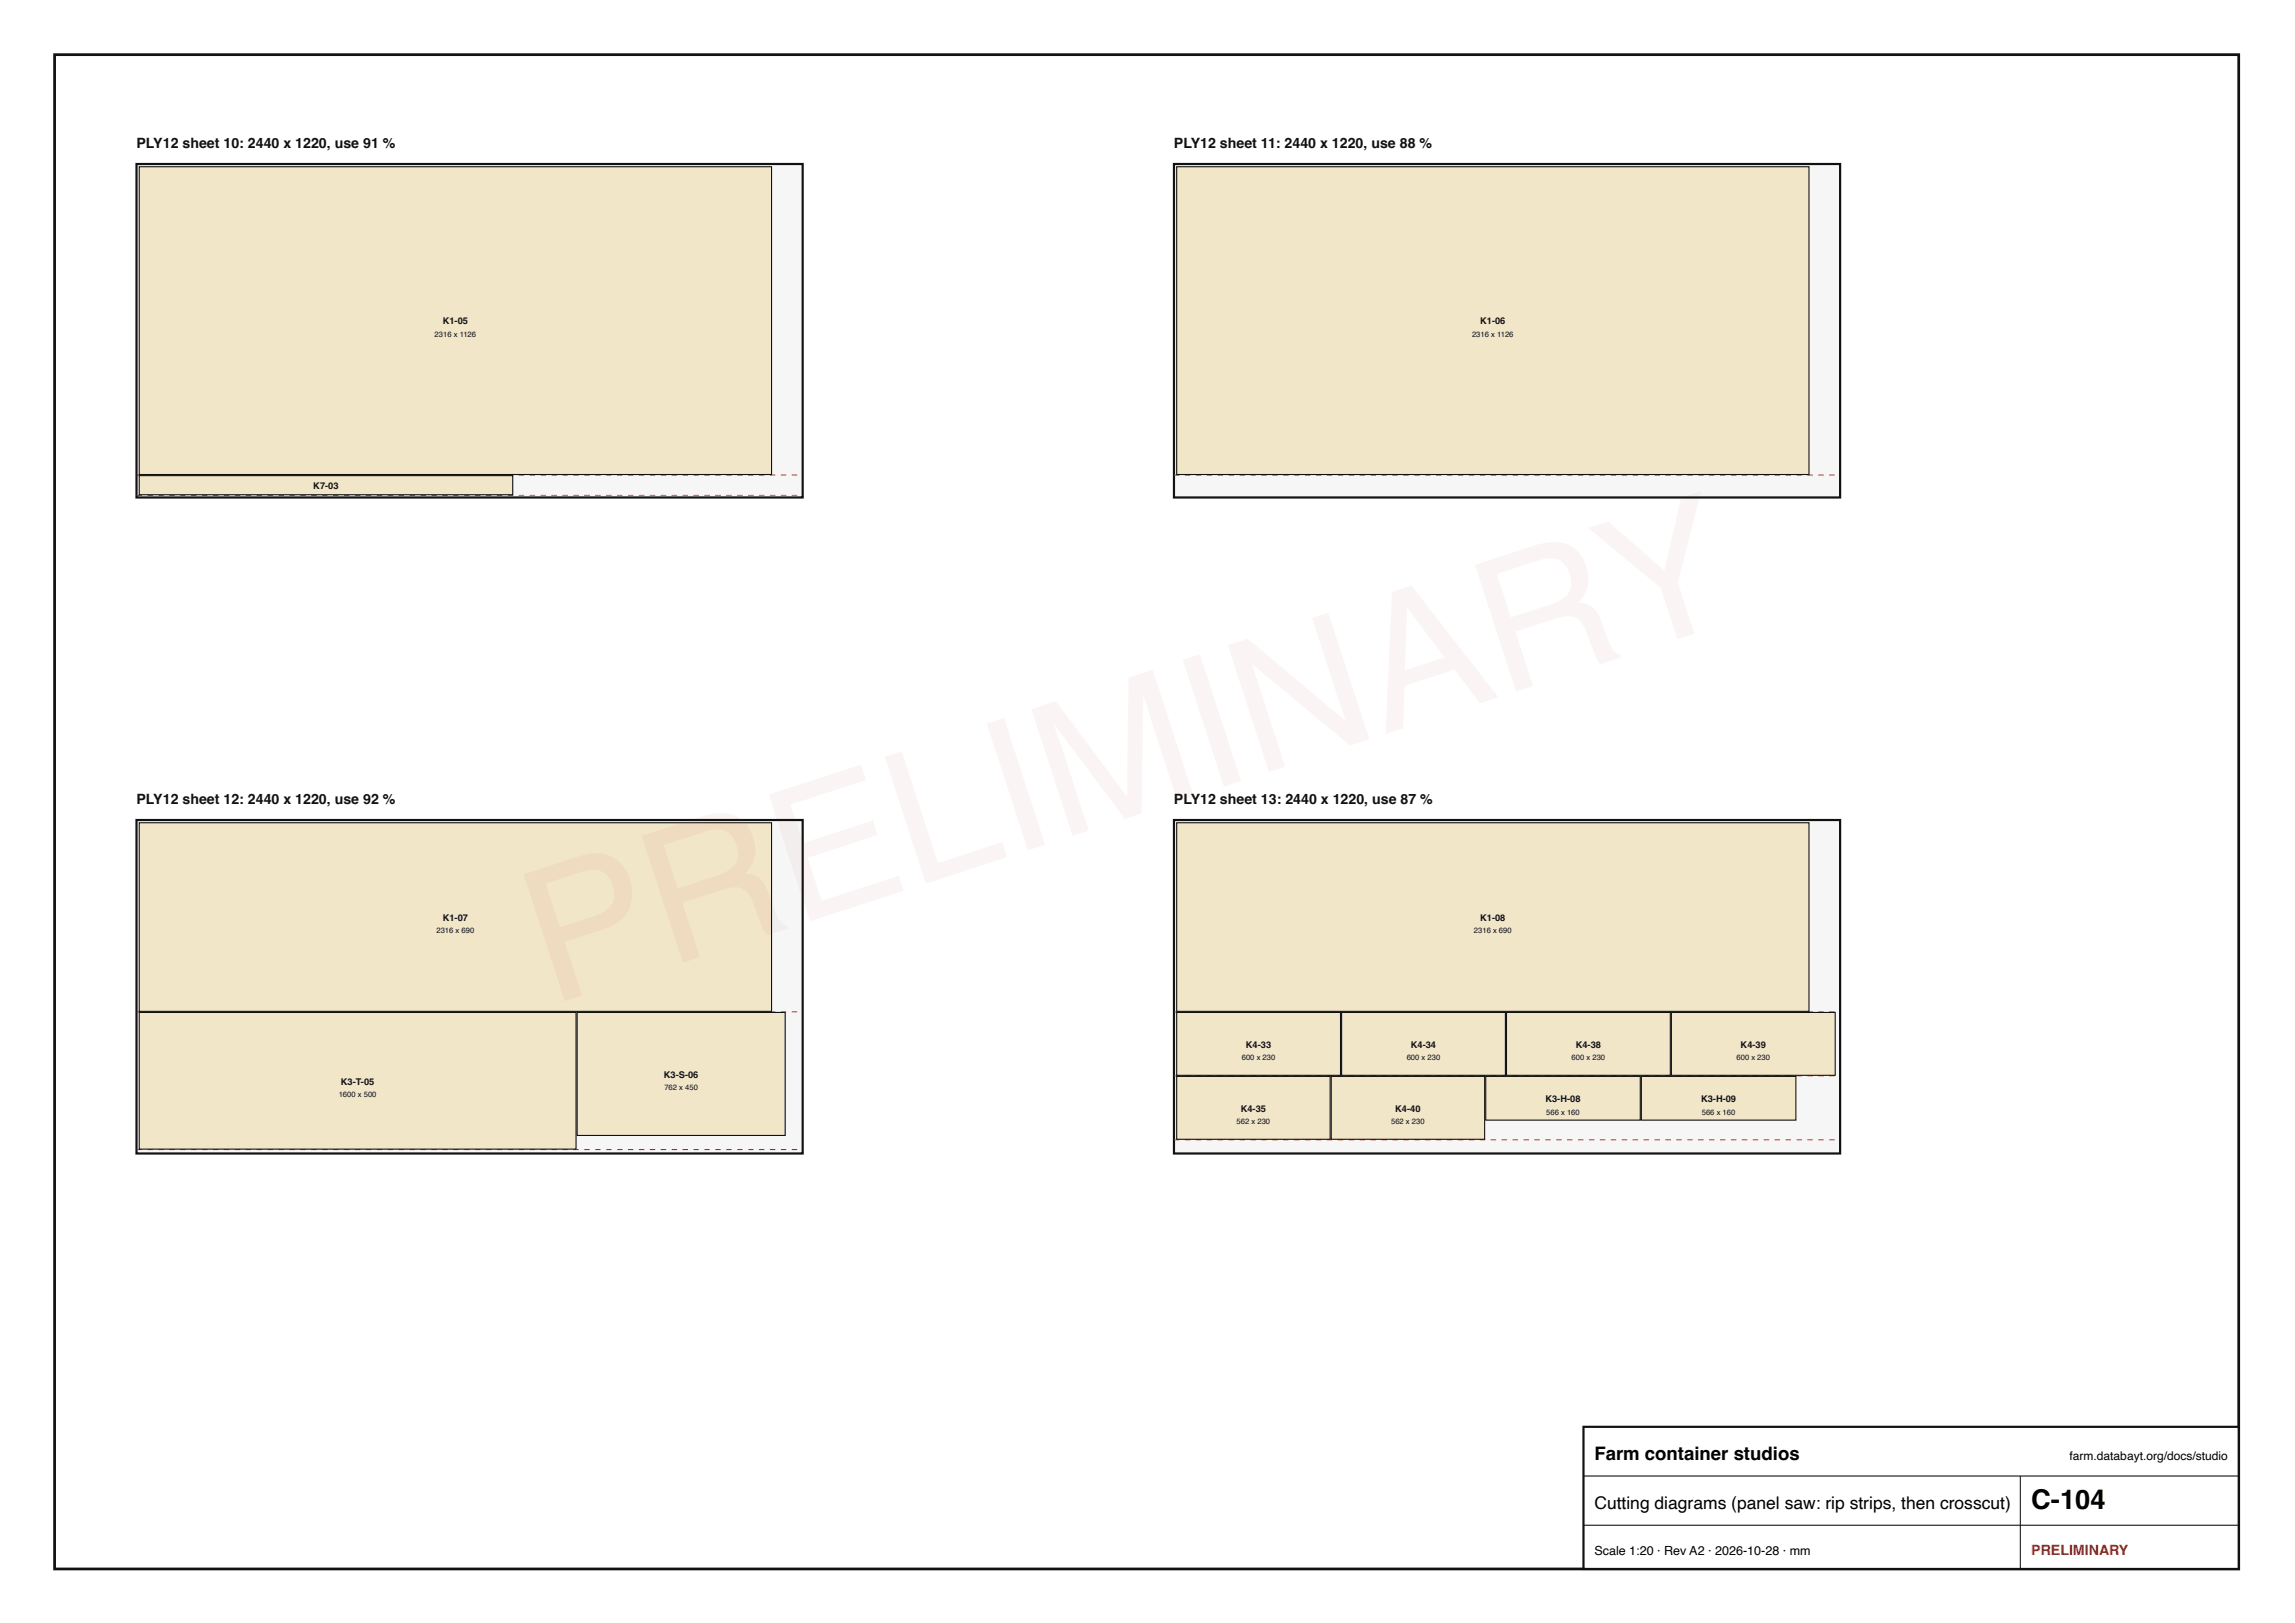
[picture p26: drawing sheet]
<svg xmlns="http://www.w3.org/2000/svg" width="420mm" height="297mm" viewBox="0 0 420 297" stroke-linecap="round" stroke-linejoin="round" font-family="sans-serif">
<defs><g id="words">
<text font-size="5" x="371.9" y="276.1">C-104</text>
<text font-size="3.4" x="291.9" y="267.1">Farm container studios</text>
<text font-size="3.2" x="291.9" y="276.1">Cutting diagrams (panel saw: rip strips, then crosscut)</text>
<g font-size="2.6" fill="#111">
<text x="25" y="27">PLY12 sheet 10: 2440 x 1220, use 91 %</text>
<text x="214.9" y="27">PLY12 sheet 11: 2440 x 1220, use 88 %</text>
<text x="25" y="147.1">PLY12 sheet 12: 2440 x 1220, use 92 %</text>
<text x="214.9" y="147.1">PLY12 sheet 13: 2440 x 1220, use 87 %</text>
</g>
<text font-size="2.6" fill="#b3261e" x="371.9" y="284.6">PRELIMINARY</text>
<text font-size="2.3" x="291.9" y="284.6">Scale 1:20 · Rev A2 · 2026-10-28 · mm</text>
<text font-size="2.2" x="378.9" y="267.1">farm.databayt.org/docs/studio</text>
<g font-size="1.7" fill="#111">
<text x="81.1" y="59.4">K1-05</text>
<text x="271" y="59.4">K1-06</text>
<text x="57.4" y="89.5">K7-03</text>
<text x="81.1" y="168.5">K1-07</text>
<text x="271" y="168.5">K1-08</text>
<text x="228.1" y="191.7">K4-33</text>
<text x="258.3" y="191.7">K4-34</text>
<text x="288.5" y="191.7">K4-38</text>
<text x="318.7" y="191.7">K4-39</text>
<text x="121.6" y="197.2">K3-S-06</text>
<text x="62.4" y="198.5">K3-T-05</text>
<text x="227.2" y="203.4">K4-35</text>
<text x="255.5" y="203.4">K4-40</text>
<text x="283" y="201.7">K3-H-08</text>
<text x="311.5" y="201.7">K3-H-09</text>
</g>
<g font-size="1.4" fill="#111">
<text x="79.6" y="61.7">2316 x 1126</text>
<text x="269.5" y="61.7">2316 x 1126</text>
<text x="79.9" y="170.8">2316 x 690</text>
<text x="269.9" y="170.8">2316 x 690</text>
<text x="227.4" y="194">600 x 230</text>
<text x="257.6" y="194">600 x 230</text>
<text x="287.8" y="194">600 x 230</text>
<text x="317.9" y="194">600 x 230</text>
<text x="62" y="200.8">1600 x 500</text>
<text x="121.6" y="199.5">762 x 450</text>
<text x="283.1" y="204">566 x 160</text>
<text x="311.6" y="204">566 x 160</text>
<text x="226.4" y="205.7">562 x 230</text>
<text x="254.7" y="205.7">562 x 230</text>
</g>
</g></defs>
<path d="M10 10h399.9v277.1h-399.9z" fill="none" stroke="#111" stroke-width=".5"/>
<path d="M25 30h122v61h-122z" fill="#f6f6f6"/>
<path d="M25 30h122v61h-122z" fill="none" stroke="#111" stroke-width=".4"/>
<g fill="#c00">
<path d="M25 86.9h1v.1h-1zM27 86.9h1v.1h-1zM29 86.9h1v.1h-1zM31 86.9h1v.1h-1zM33 86.9h1v.1h-1zM35 86.9h1v.1h-1zM37 86.9h1v.1h-1zM39 86.9h1v.1h-1zM41 86.9h1v.1h-1zM43 86.9h1v.1h-1zM45 86.9h1v.1h-1zM47 86.9h1v.1h-1zM49 86.9h1v.1h-1zM51 86.9h1v.1h-1zM53 86.9h1v.1h-1zM55 86.9h1v.1h-1zM57 86.9h1v.1h-1zM59 86.9h1v.1h-1zM61 86.9h1v.1h-1zM63 86.9h1v.1h-1zM65 86.9h1v.1h-1zM67 86.9h1v.1h-1zM69 86.9h1v.1h-1zM71 86.9h1v.1h-1zM73 86.9h1v.1h-1zM75 86.9h1v.1h-1zM77 86.9h1v.1h-1zM79 86.9h1v.1h-1zM81 86.9h1v.1h-1zM83 86.9h1v.1h-1zM85 86.9h1v.1h-1zM87 86.9h1v.1h-1zM89 86.9h1v.1h-1zM91 86.9h1v.1h-1zM93 86.9h1v.1h-1zM95 86.9h1v.1h-1zM97 86.9h1v.1h-1zM99 86.9h1v.1h-1zM101 86.9h1v.1h-1zM103 86.9h1v.1h-1zM105 86.9h1v.1h-1zM107 86.9h1v.1h-1zM109 86.9h1v.1h-1zM111 86.9h1v.1h-1zM113 86.9h1v.1h-1zM115 86.9h1v.1h-1zM117 86.9h1v.1h-1zM119 86.9h1v.1h-1zM121 86.9h1v.1h-1zM123 86.9h1v.1h-1zM125 86.9h1v.1h-1zM127 86.9h1v.1h-1zM129 86.9h1v.1h-1zM131 86.9h1v.1h-1zM133 86.9h1v.1h-1zM135 86.9h1v.1h-1zM137 86.9h1v.1h-1zM139 86.9h1v.1h-1zM141 86.9h1v.1h-1zM143 86.9h1v.1h-1zM145 86.9h1v.1h-1z"/>
<path d="M25 90.6h1v.1h-1zM27 90.6h1v.1h-1zM29 90.6h1v.1h-1zM31 90.6h1v.1h-1zM33 90.6h1v.1h-1zM35 90.6h1v.1h-1zM37 90.6h1v.1h-1zM39 90.6h1v.1h-1zM41 90.6h1v.1h-1zM43 90.6h1v.1h-1zM45 90.6h1v.1h-1zM47 90.6h1v.1h-1zM49 90.6h1v.1h-1zM51 90.6h1v.1h-1zM53 90.6h1v.1h-1zM55 90.6h1v.1h-1zM57 90.6h1v.1h-1zM59 90.6h1v.1h-1zM61 90.6h1v.1h-1zM63 90.6h1v.1h-1zM65 90.6h1v.1h-1zM67 90.6h1v.1h-1zM69 90.6h1v.1h-1zM71 90.6h1v.1h-1zM73 90.6h1v.1h-1zM75 90.6h1v.1h-1zM77 90.6h1v.1h-1zM79 90.6h1v.1h-1zM81 90.6h1v.1h-1zM83 90.6h1v.1h-1zM85 90.6h1v.1h-1zM87 90.6h1v.1h-1zM89 90.6h1v.1h-1zM91 90.6h1v.1h-1zM93 90.6h1v.1h-1zM95 90.6h1v.1h-1zM97 90.6h1v.1h-1zM99 90.6h1v.1h-1zM101 90.6h1v.1h-1zM103 90.6h1v.1h-1zM105 90.6h1v.1h-1zM107 90.6h1v.1h-1zM109 90.6h1v.1h-1zM111 90.6h1v.1h-1zM113 90.6h1v.1h-1zM115 90.6h1v.1h-1zM117 90.6h1v.1h-1zM119 90.6h1v.1h-1zM121 90.6h1v.1h-1zM123 90.6h1v.1h-1zM125 90.6h1v.1h-1zM127 90.6h1v.1h-1zM129 90.6h1v.1h-1zM131 90.6h1v.1h-1zM133 90.6h1v.1h-1zM135 90.6h1v.1h-1zM137 90.6h1v.1h-1zM139 90.6h1v.1h-1zM141 90.6h1v.1h-1zM143 90.6h1v.1h-1zM145 90.6h1v.1h-1z"/>
</g>
<path d="M25.5 30.5h115.8v56.3h-115.8z" fill="#f2e6c9"/>
<path d="M25.5 30.5h115.8v56.3h-115.8z" fill="none" stroke="#111" stroke-width=".2"/>
<path d="M25.5 87h68.4v3.5h-68.4z" fill="#f2e6c9"/>
<path d="M25.5 87h68.4v3.5h-68.4z" fill="none" stroke="#111" stroke-width=".2"/>
<path d="M214.9 30h122v61h-122z" fill="#f6f6f6"/>
<path d="M214.9 30h122v61h-122z" fill="none" stroke="#111" stroke-width=".4"/>
<path d="M214.9 86.9h1v.1h-1zM216.9 86.9h1v.1h-1zM218.9 86.9h1v.1h-1zM220.9 86.9h1v.1h-1zM222.9 86.9h1v.1h-1zM224.9 86.9h1v.1h-1zM226.9 86.9h1v.1h-1zM228.9 86.9h1v.1h-1zM230.9 86.9h1v.1h-1zM232.9 86.9h1v.1h-1zM234.9 86.9h1v.1h-1zM236.9 86.9h1v.1h-1zM238.9 86.9h1v.1h-1zM240.9 86.9h1v.1h-1zM242.9 86.9h1v.1h-1zM244.9 86.9h1v.1h-1zM246.9 86.9h1v.1h-1zM248.9 86.9h1v.1h-1zM250.9 86.9h1v.1h-1zM252.9 86.9h1v.1h-1zM254.9 86.9h1v.1h-1zM256.9 86.9h1v.1h-1zM258.9 86.9h1v.1h-1zM260.9 86.9h1v.1h-1zM262.9 86.9h1v.1h-1zM264.9 86.9h1v.1h-1zM266.9 86.9h1v.1h-1zM268.9 86.9h1v.1h-1zM270.9 86.9h1v.1h-1zM272.9 86.9h1v.1h-1zM274.9 86.9h1v.1h-1zM276.9 86.9h1v.1h-1zM278.9 86.9h1v.1h-1zM280.9 86.9h1v.1h-1zM282.9 86.9h1v.1h-1zM284.9 86.9h1v.1h-1zM286.9 86.9h1v.1h-1zM288.9 86.9h1v.1h-1zM290.9 86.9h1v.1h-1zM292.9 86.9h1v.1h-1zM294.9 86.9h1v.1h-1zM296.9 86.9h1v.1h-1zM298.9 86.9h1v.1h-1zM300.9 86.9h1v.1h-1zM302.9 86.9h1v.1h-1zM304.9 86.9h1v.1h-1zM306.9 86.9h1v.1h-1zM308.9 86.9h1v.1h-1zM310.9 86.9h1v.1h-1zM312.9 86.9h1v.1h-1zM314.9 86.9h1v.1h-1zM316.9 86.9h1v.1h-1zM318.9 86.9h1v.1h-1zM320.9 86.9h1v.1h-1zM322.9 86.9h1v.1h-1zM324.9 86.9h1v.1h-1zM326.9 86.9h1v.1h-1zM328.9 86.9h1v.1h-1zM330.9 86.9h1v.1h-1zM332.9 86.9h1v.1h-1zM334.9 86.9h1v.1h-1z" fill="#c00"/>
<path d="M215.4 30.5h115.8v56.3h-115.8z" fill="#f2e6c9"/>
<path d="M215.4 30.5h115.8v56.3h-115.8z" fill="none" stroke="#111" stroke-width=".2"/>
<path d="M25 150.1h122v61h-122z" fill="#f6f6f6"/>
<path d="M25 150.1h122v61h-122z" fill="none" stroke="#111" stroke-width=".4"/>
<g fill="#c00">
<path d="M25 185.1h1v.2h-1zM27 185.1h1v.2h-1zM29 185.1h1v.2h-1zM31 185.1h1v.2h-1zM33 185.1h1v.2h-1zM35 185.1h1v.2h-1zM37 185.1h1v.2h-1zM39 185.1h1v.2h-1zM41 185.1h1v.2h-1zM43 185.1h1v.2h-1zM45 185.1h1v.2h-1zM47 185.1h1v.2h-1zM49 185.1h1v.2h-1zM51 185.1h1v.2h-1zM53 185.1h1v.2h-1zM55 185.1h1v.2h-1zM57 185.1h1v.2h-1zM59 185.1h1v.2h-1zM61 185.1h1v.2h-1zM63 185.1h1v.2h-1zM65 185.1h1v.2h-1zM67 185.1h1v.2h-1zM69 185.1h1v.2h-1zM71 185.1h1v.2h-1zM73 185.1h1v.2h-1zM75 185.1h1v.2h-1zM77 185.1h1v.2h-1zM79 185.1h1v.2h-1zM81 185.1h1v.2h-1zM83 185.1h1v.2h-1zM85 185.1h1v.2h-1zM87 185.1h1v.2h-1zM89 185.1h1v.2h-1zM91 185.1h1v.2h-1zM93 185.1h1v.2h-1zM95 185.1h1v.2h-1zM97 185.1h1v.2h-1zM99 185.1h1v.2h-1zM101 185.1h1v.2h-1zM103 185.1h1v.2h-1zM105 185.1h1v.2h-1zM107 185.1h1v.2h-1zM109 185.1h1v.2h-1zM111 185.1h1v.2h-1zM113 185.1h1v.2h-1zM115 185.1h1v.2h-1zM117 185.1h1v.2h-1zM119 185.1h1v.2h-1zM121 185.1h1v.2h-1zM123 185.1h1v.2h-1zM125 185.1h1v.2h-1zM127 185.1h1v.2h-1zM129 185.1h1v.2h-1zM131 185.1h1v.2h-1zM133 185.1h1v.2h-1zM135 185.1h1v.2h-1zM137 185.1h1v.2h-1zM139 185.1h1v.2h-1zM141 185.1h1v.2h-1zM143 185.1h1v.2h-1zM145 185.1h1v.2h-1z"/>
<path d="M25 210.3h1v.2h-1zM27 210.3h1v.2h-1zM29 210.3h1v.2h-1zM31 210.3h1v.2h-1zM33 210.3h1v.2h-1zM35 210.3h1v.2h-1zM37 210.3h1v.2h-1zM39 210.3h1v.2h-1zM41 210.3h1v.2h-1zM43 210.3h1v.2h-1zM45 210.3h1v.2h-1zM47 210.3h1v.2h-1zM49 210.3h1v.2h-1zM51 210.3h1v.2h-1zM53 210.3h1v.2h-1zM55 210.3h1v.2h-1zM57 210.3h1v.2h-1zM59 210.3h1v.2h-1zM61 210.3h1v.2h-1zM63 210.3h1v.2h-1zM65 210.3h1v.2h-1zM67 210.3h1v.2h-1zM69 210.3h1v.2h-1zM71 210.3h1v.2h-1zM73 210.3h1v.2h-1zM75 210.3h1v.2h-1zM77 210.3h1v.2h-1zM79 210.3h1v.2h-1zM81 210.3h1v.2h-1zM83 210.3h1v.2h-1zM85 210.3h1v.2h-1zM87 210.3h1v.2h-1zM89 210.3h1v.2h-1zM91 210.3h1v.2h-1zM93 210.3h1v.2h-1zM95 210.3h1v.2h-1zM97 210.3h1v.2h-1zM99 210.3h1v.2h-1zM101 210.3h1v.2h-1zM103 210.3h1v.2h-1zM105 210.3h1v.2h-1zM107 210.3h1v.2h-1zM109 210.3h1v.2h-1zM111 210.3h1v.2h-1zM113 210.3h1v.2h-1zM115 210.3h1v.2h-1zM117 210.3h1v.2h-1zM119 210.3h1v.2h-1zM121 210.3h1v.2h-1zM123 210.3h1v.2h-1zM125 210.3h1v.2h-1zM127 210.3h1v.2h-1zM129 210.3h1v.2h-1zM131 210.3h1v.2h-1zM133 210.3h1v.2h-1zM135 210.3h1v.2h-1zM137 210.3h1v.2h-1zM139 210.3h1v.2h-1zM141 210.3h1v.2h-1zM143 210.3h1v.2h-1zM145 210.3h1v.2h-1z"/>
</g>
<path d="M25.5 150.6h115.8v34.5h-115.8z" fill="#f2e6c9"/>
<path d="M25.5 150.6h115.8v34.5h-115.8z" fill="none" stroke="#111" stroke-width=".2"/>
<path d="M25.5 185.3h80v25h-80z" fill="#f2e6c9"/>
<path d="M25.5 185.3h80v25h-80z" fill="none" stroke="#111" stroke-width=".2"/>
<path d="M105.7 185.3h38.1v22.5h-38.1z" fill="#f2e6c9"/>
<path d="M105.7 185.3h38.1v22.5h-38.1z" fill="none" stroke="#111" stroke-width=".2"/>
<path d="M214.9 150.1h122v61h-122z" fill="#f6f6f6"/>
<path d="M214.9 150.1h122v61h-122z" fill="none" stroke="#111" stroke-width=".4"/>
<g fill="#c00">
<path d="M214.9 185.1h1v.2h-1zM216.9 185.1h1v.2h-1zM218.9 185.1h1v.2h-1zM220.9 185.1h1v.2h-1zM222.9 185.1h1v.2h-1zM224.9 185.1h1v.2h-1zM226.9 185.1h1v.2h-1zM228.9 185.1h1v.2h-1zM230.9 185.1h1v.2h-1zM232.9 185.1h1v.2h-1zM234.9 185.1h1v.2h-1zM236.9 185.1h1v.2h-1zM238.9 185.1h1v.2h-1zM240.9 185.1h1v.2h-1zM242.9 185.1h1v.2h-1zM244.9 185.1h1v.2h-1zM246.9 185.1h1v.2h-1zM248.9 185.1h1v.2h-1zM250.9 185.1h1v.2h-1zM252.9 185.1h1v.2h-1zM254.9 185.1h1v.2h-1zM256.9 185.1h1v.2h-1zM258.9 185.1h1v.2h-1zM260.9 185.1h1v.2h-1zM262.9 185.1h1v.2h-1zM264.9 185.1h1v.2h-1zM266.9 185.1h1v.2h-1zM268.9 185.1h1v.2h-1zM270.9 185.1h1v.2h-1zM272.9 185.1h1v.2h-1zM274.9 185.1h1v.2h-1zM276.9 185.1h1v.2h-1zM278.9 185.1h1v.2h-1zM280.9 185.1h1v.2h-1zM282.9 185.1h1v.2h-1zM284.9 185.1h1v.2h-1zM286.9 185.1h1v.2h-1zM288.9 185.1h1v.2h-1zM290.9 185.1h1v.2h-1zM292.9 185.1h1v.2h-1zM294.9 185.1h1v.2h-1zM296.9 185.1h1v.2h-1zM298.9 185.1h1v.2h-1zM300.9 185.1h1v.2h-1zM302.9 185.1h1v.2h-1zM304.9 185.1h1v.2h-1zM306.9 185.1h1v.2h-1zM308.9 185.1h1v.2h-1zM310.9 185.1h1v.2h-1zM312.9 185.1h1v.2h-1zM314.9 185.1h1v.2h-1zM316.9 185.1h1v.2h-1zM318.9 185.1h1v.2h-1zM320.9 185.1h1v.2h-1zM322.9 185.1h1v.2h-1zM324.9 185.1h1v.2h-1zM326.9 185.1h1v.2h-1zM328.9 185.1h1v.2h-1zM330.9 185.1h1v.2h-1zM332.9 185.1h1v.2h-1zM334.9 185.1h1v.2h-1z"/>
<path d="M214.9 196.8h1v.2h-1zM216.9 196.8h1v.2h-1zM218.9 196.8h1v.2h-1zM220.9 196.8h1v.2h-1zM222.9 196.8h1v.2h-1zM224.9 196.8h1v.2h-1zM226.9 196.8h1v.2h-1zM228.9 196.8h1v.2h-1zM230.9 196.8h1v.2h-1zM232.9 196.8h1v.2h-1zM234.9 196.8h1v.2h-1zM236.9 196.8h1v.2h-1zM238.9 196.8h1v.2h-1zM240.9 196.8h1v.2h-1zM242.9 196.8h1v.2h-1zM244.9 196.8h1v.2h-1zM246.9 196.8h1v.2h-1zM248.9 196.8h1v.2h-1zM250.9 196.8h1v.2h-1zM252.9 196.8h1v.2h-1zM254.9 196.8h1v.2h-1zM256.9 196.8h1v.2h-1zM258.9 196.8h1v.2h-1zM260.9 196.8h1v.2h-1zM262.9 196.8h1v.2h-1zM264.9 196.8h1v.2h-1zM266.9 196.8h1v.2h-1zM268.9 196.8h1v.2h-1zM270.9 196.8h1v.2h-1zM272.9 196.8h1v.2h-1zM274.9 196.8h1v.2h-1zM276.9 196.8h1v.2h-1zM278.9 196.8h1v.2h-1zM280.9 196.8h1v.2h-1zM282.9 196.8h1v.2h-1zM284.9 196.8h1v.2h-1zM286.9 196.8h1v.2h-1zM288.9 196.8h1v.2h-1zM290.9 196.8h1v.2h-1zM292.9 196.8h1v.2h-1zM294.9 196.8h1v.2h-1zM296.9 196.8h1v.2h-1zM298.9 196.8h1v.2h-1zM300.9 196.8h1v.2h-1zM302.9 196.8h1v.2h-1zM304.9 196.8h1v.2h-1zM306.9 196.8h1v.2h-1zM308.9 196.8h1v.2h-1zM310.9 196.8h1v.2h-1zM312.9 196.8h1v.2h-1zM314.9 196.8h1v.2h-1zM316.9 196.8h1v.2h-1zM318.9 196.8h1v.2h-1zM320.9 196.8h1v.2h-1zM322.9 196.8h1v.2h-1zM324.9 196.8h1v.2h-1zM326.9 196.8h1v.2h-1zM328.9 196.8h1v.2h-1zM330.9 196.8h1v.2h-1zM332.9 196.8h1v.2h-1zM334.9 196.8h1v.2h-1z"/>
<path d="M214.9 208.5h1v.2h-1zM216.9 208.5h1v.2h-1zM218.9 208.5h1v.2h-1zM220.9 208.5h1v.2h-1zM222.9 208.5h1v.2h-1zM224.9 208.5h1v.2h-1zM226.9 208.5h1v.2h-1zM228.9 208.5h1v.2h-1zM230.9 208.5h1v.2h-1zM232.9 208.5h1v.2h-1zM234.9 208.5h1v.2h-1zM236.9 208.5h1v.2h-1zM238.9 208.5h1v.2h-1zM240.9 208.5h1v.2h-1zM242.9 208.5h1v.2h-1zM244.9 208.5h1v.2h-1zM246.9 208.5h1v.2h-1zM248.9 208.5h1v.2h-1zM250.9 208.5h1v.2h-1zM252.9 208.5h1v.2h-1zM254.9 208.5h1v.2h-1zM256.9 208.5h1v.2h-1zM258.9 208.5h1v.2h-1zM260.9 208.5h1v.2h-1zM262.9 208.5h1v.2h-1zM264.9 208.5h1v.2h-1zM266.9 208.5h1v.2h-1zM268.9 208.5h1v.2h-1zM270.9 208.5h1v.2h-1zM272.9 208.5h1v.2h-1zM274.9 208.5h1v.2h-1zM276.9 208.5h1v.2h-1zM278.9 208.5h1v.2h-1zM280.9 208.5h1v.2h-1zM282.9 208.5h1v.2h-1zM284.9 208.5h1v.2h-1zM286.9 208.5h1v.2h-1zM288.9 208.5h1v.2h-1zM290.9 208.5h1v.2h-1zM292.9 208.5h1v.2h-1zM294.9 208.5h1v.2h-1zM296.9 208.5h1v.2h-1zM298.9 208.5h1v.2h-1zM300.9 208.5h1v.2h-1zM302.9 208.5h1v.2h-1zM304.9 208.5h1v.2h-1zM306.9 208.5h1v.2h-1zM308.9 208.5h1v.2h-1zM310.9 208.5h1v.2h-1zM312.9 208.5h1v.2h-1zM314.9 208.5h1v.2h-1zM316.9 208.5h1v.2h-1zM318.9 208.5h1v.2h-1zM320.9 208.5h1v.2h-1zM322.9 208.5h1v.2h-1zM324.9 208.5h1v.2h-1zM326.9 208.5h1v.2h-1zM328.9 208.5h1v.2h-1zM330.9 208.5h1v.2h-1zM332.9 208.5h1v.2h-1zM334.9 208.5h1v.2h-1z"/>
</g>
<path d="M215.4 150.6h115.8v34.5h-115.8z" fill="#f2e6c9"/>
<path d="M215.4 150.6h115.8v34.5h-115.8z" fill="none" stroke="#111" stroke-width=".2"/>
<path d="M215.4 185.3h30v11.5h-30z" fill="#f2e6c9"/>
<path d="M215.4 185.3h30v11.5h-30z" fill="none" stroke="#111" stroke-width=".2"/>
<path d="M245.6 185.3h30v11.5h-30z" fill="#f2e6c9"/>
<path d="M245.6 185.3h30v11.5h-30z" fill="none" stroke="#111" stroke-width=".2"/>
<path d="M275.8 185.3h30v11.5h-30z" fill="#f2e6c9"/>
<path d="M275.8 185.3h30v11.5h-30z" fill="none" stroke="#111" stroke-width=".2"/>
<path d="M306 185.3h30v11.5h-30z" fill="#f2e6c9"/>
<path d="M306 185.3h30v11.5h-30z" fill="none" stroke="#111" stroke-width=".2"/>
<path d="M215.4 197h28.1v11.5h-28.1z" fill="#f2e6c9"/>
<path d="M215.4 197h28.1v11.5h-28.1z" fill="none" stroke="#111" stroke-width=".2"/>
<path d="M243.7 197h28.1v11.5h-28.1z" fill="#f2e6c9"/>
<path d="M243.7 197h28.1v11.5h-28.1z" fill="none" stroke="#111" stroke-width=".2"/>
<path d="M272 197h28.3v8h-28.3z" fill="#f2e6c9"/>
<path d="M272 197h28.3v8h-28.3z" fill="none" stroke="#111" stroke-width=".2"/>
<path d="M300.5 197h28.3v8h-28.3z" fill="#f2e6c9"/>
<path d="M300.5 197h28.3v8h-28.3z" fill="none" stroke="#111" stroke-width=".2"/>
<path d="M289.9 261.1h120v26h-120z" fill="#fff"/>
<path d="M289.9 261.1h120v26h-120z" fill="none" stroke="#111" stroke-width=".4"/>
<path d="M289.9 270.1h120M289.9 279.1h120M369.9 270.1v17" fill="none" stroke="#111" stroke-width=".2"/>
<use href="#words"/>
</svg>
